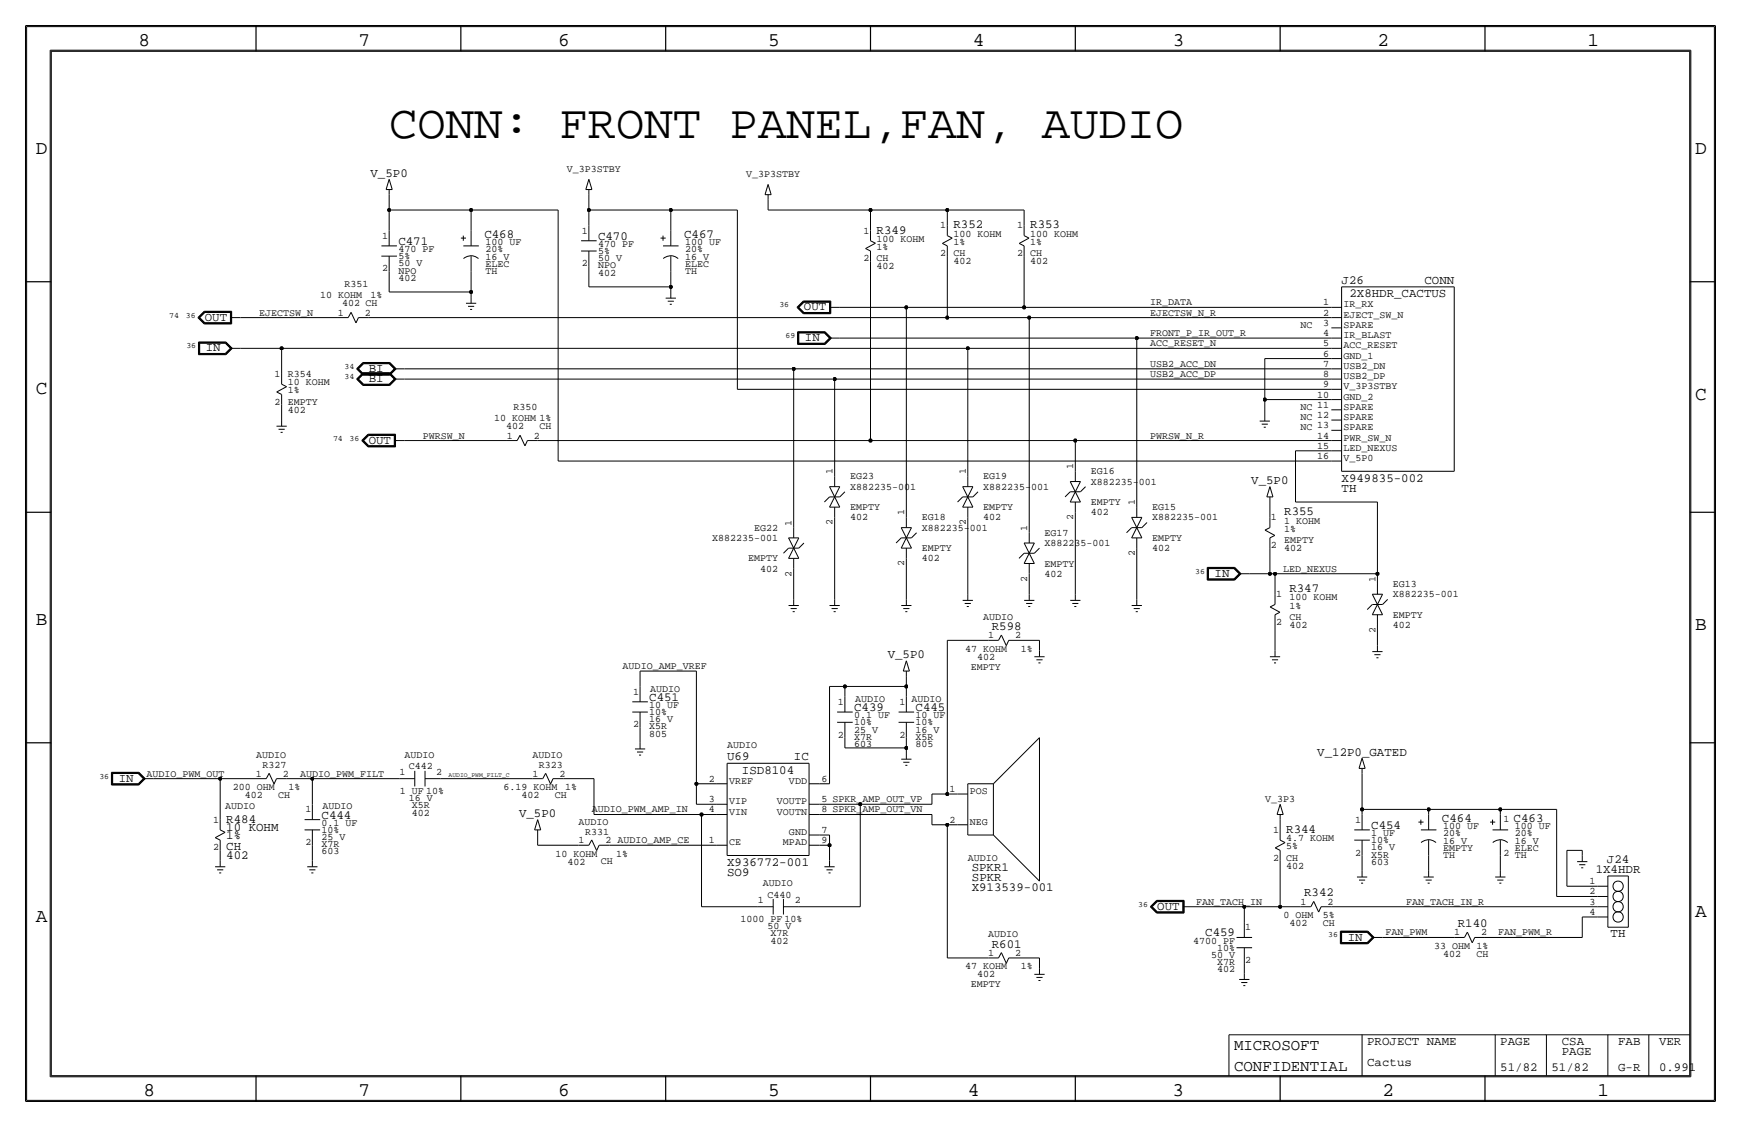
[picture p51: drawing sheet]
<svg xmlns="http://www.w3.org/2000/svg" width="432mm" height="279mm" viewBox="0 0 432 279" stroke-linecap="round" stroke-linejoin="round" font-family="sans-serif">
<defs><g id="words">
<text font-size="11.7" x="96.5" y="34.3">CONN: FRONT PANEL,FAN, AUDIO</text>
<g font-size="4.8">
<text x="34.3" y="11.4">8</text>
<text x="88.9" y="11.4">7</text>
<text x="138.5" y="11.4">6</text>
<text x="190.5" y="11.4">5</text>
<text x="241.3" y="11.4">4</text>
<text x="290.8" y="11.4">3</text>
<text x="341.6" y="11.4">2</text>
<text x="393.7" y="11.4">1</text>
<text x="8.9" y="38.1">D</text>
<text x="420.4" y="38.1">D</text>
<text x="8.9" y="97.8">C</text>
<text x="420.4" y="99.1">C</text>
<text x="8.9" y="154.9">B</text>
<text x="420.4" y="156.2">B</text>
<text x="420.4" y="227.3">A</text>
<text x="8.9" y="228.6">A</text>
<text x="35.6" y="271.8">8</text>
<text x="88.9" y="271.8">7</text>
<text x="138.4" y="271.8">6</text>
<text x="190.5" y="271.8">5</text>
<text x="240" y="271.8">4</text>
<text x="290.8" y="271.8">3</text>
<text x="342.9" y="271.8">2</text>
<text x="396.2" y="271.8">1</text>
</g>
<g font-size="3.9">
<text x="306.1" y="260.4">MICROSOFT</text>
<text x="306.1" y="265.4">CONFIDENTIAL</text>
</g>
<g font-size="3.1">
<text x="91.9" y="43.8">V_5P0</text>
<text x="120.1" y="59">C468</text>
<text x="148.3" y="59.4">C470</text>
<text x="169.7" y="59">C467</text>
<text x="217.4" y="57.9">R349</text>
<text x="236.5" y="56.6">R352</text>
<text x="255.5" y="56.6">R353</text>
<text x="98.8" y="60.7">C471</text>
<text x="332.7" y="70.4">J26</text>
<text x="353.3" y="70.4">CONN</text>
<text x="199.4" y="77">OUT</text>
<text x="334.7" y="73.7">2X8HDR_CACTUS</text>
<text x="50.8" y="79.5">OUT</text>
<text x="51.1" y="87.1">IN</text>
<text x="199.6" y="84.6">IN</text>
<text x="91.4" y="94.7">BI</text>
<text x="91.4" y="92.2">BI</text>
<text x="91.4" y="110">OUT</text>
<text x="310.3" y="120">V_5P0</text>
<text x="332.7" y="119.4">X949835-002</text>
<text x="332.7" y="121.9">TH</text>
<text x="318.5" y="127.8">R355</text>
<text x="301.2" y="143">IN</text>
<text x="319.8" y="146.8">R347</text>
<text x="246" y="156.2">R598</text>
<text x="220.2" y="163.2">V_5P0</text>
<text x="161" y="173.7">C451</text>
<text x="211.8" y="176.3">C439</text>
<text x="227.1" y="176.3">C445</text>
<text x="180.3" y="188.5">U69</text>
<text x="184" y="191.8">ISD8104</text>
<text x="196.9" y="188.5">IC</text>
<text x="326.7" y="187.3">V_12P0_GATED</text>
<text x="29.5" y="193.8">IN</text>
<text x="56.1" y="204">R484</text>
<text x="79.8" y="202.9">C444</text>
<text x="128.7" y="202.5">V_5P0</text>
<text x="357.6" y="203.8">C464</text>
<text x="375.4" y="203.8">C463</text>
<text x="56.1" y="206">10 KOHM</text>
<text x="56.1" y="208">1%</text>
<text x="319" y="206.5">R344</text>
<text x="340.1" y="205.5">C454</text>
<text x="56.1" y="210.8">CH</text>
<text x="56.1" y="212.9">402</text>
<text x="180.3" y="214.6">X936772-001</text>
<text x="241" y="215.9">SPKR1</text>
<text x="398.5" y="213.9">J24</text>
<text x="180.3" y="217.2">SO9</text>
<text x="241" y="221">X913539-001</text>
<text x="241" y="218.4">SPKR</text>
<text x="395.8" y="216.4">1X4HDR</text>
<text x="287" y="225.6">OUT</text>
<text x="323.5" y="222.3">R342</text>
<text x="298.9" y="232.2">C459</text>
<text x="334.3" y="233.2">IN</text>
<text x="361.6" y="229.9">R140</text>
<text x="399.5" y="232.4">TH</text>
<text x="246" y="235">R601</text>
<text x="339.1" y="259.1">PROJECT NAME</text>
<text x="372.1" y="259.1">PAGE</text>
<text x="387.4" y="259.1">CSA</text>
<text x="387.4" y="261.6">PAGE</text>
<text x="401.3" y="259.1">FAB</text>
<text x="411.5" y="259.1">VER</text>
<text x="339.1" y="264.2">Cactus</text>
<text x="372.1" y="265.4">51/82</text>
<text x="384.8" y="265.4">51/82</text>
<text x="401.3" y="265.4">G-R</text>
<text x="411.5" y="265.4">0.991</text>
</g>
<g font-size="2.5">
<text x="140.6" y="42.5">V_3P3STBY</text>
<text x="185.1" y="43.8">V_3P3STBY</text>
<text x="94.8" y="59.2">1</text>
<text x="144.3" y="57.9">1</text>
<text x="214.2" y="57.9">1</text>
<text x="217.4" y="59.9">100 KOHM</text>
<text x="233.2" y="56.6">1</text>
<text x="236.5" y="58.7">100 KOHM</text>
<text x="252.3" y="56.6">1</text>
<text x="255.5" y="58.7">100 KOHM</text>
<text x="98.8" y="64.3">5%</text>
<text x="98.8" y="62.5">470 PF</text>
<text x="120.4" y="64.4">16 V</text>
<text x="120.4" y="62.6">20%</text>
<text x="120.4" y="60.8">100 UF</text>
<text x="148.3" y="64.8">50 V</text>
<text x="148.3" y="63">5%</text>
<text x="148.3" y="61.2">470 PF</text>
<text x="169.9" y="64.4">16 V</text>
<text x="169.9" y="62.6">20%</text>
<text x="169.9" y="60.8">100 UF</text>
<text x="214.2" y="64.8">2</text>
<text x="217.4" y="64.8">CH</text>
<text x="217.4" y="62">1%</text>
<text x="233.2" y="63.5">2</text>
<text x="236.5" y="65.5">402</text>
<text x="236.5" y="60.7">1%</text>
<text x="236.5" y="63.5">CH</text>
<text x="252.3" y="63.5">2</text>
<text x="255.5" y="63.5">CH</text>
<text x="255.5" y="60.7">1%</text>
<text x="255.5" y="65.5">402</text>
<text x="85.4" y="71.1">R351</text>
<text x="94.8" y="67.3">2</text>
<text x="98.8" y="67.8">NPO</text>
<text x="98.8" y="66">50 V</text>
<text x="98.8" y="69.6">402</text>
<text x="120.4" y="67.9">TH</text>
<text x="120.4" y="66.1">ELEC</text>
<text x="144.3" y="66">2</text>
<text x="148.3" y="68.3">402</text>
<text x="148.3" y="66.5">NPO</text>
<text x="169.9" y="66.1">ELEC</text>
<text x="169.9" y="67.9">TH</text>
<text x="217.4" y="66.8">402</text>
<text x="79.4" y="73.9">10 KOHM</text>
<text x="84.9" y="75.9">402 CH</text>
<text x="91.9" y="73.9">1%</text>
<text x="285.2" y="75.7">IR_DATA</text>
<text x="328.2" y="75.7">1</text>
<text x="333.2" y="76.2">IR_RX</text>
<text x="64.3" y="78.2">EJECTSW_N</text>
<text x="83.8" y="78.2">1</text>
<text x="90.5" y="78.2">2</text>
<text x="285.2" y="78.2">EJECTSW_N_R</text>
<text x="285.2" y="83.3">FRONT_P_IR_OUT_R</text>
<text x="322.6" y="81.3">NC</text>
<text x="328.2" y="83.3">4</text>
<text x="328.2" y="80.8">3</text>
<text x="328.2" y="78.2">2</text>
<text x="333.2" y="81.3">SPARE</text>
<text x="333.2" y="78.7">EJECT_SW_N</text>
<text x="333.2" y="83.8">IR_BLAST</text>
<text x="285.2" y="85.9">ACC_RESET_N</text>
<text x="328.2" y="88.4">6</text>
<text x="328.2" y="85.8">5</text>
<text x="333.2" y="86.4">ACC_RESET</text>
<text x="333.2" y="88.9">GND_1</text>
<text x="68.1" y="93.5">1</text>
<text x="71.4" y="93.5">R354</text>
<text x="71.4" y="95.5">10 KOHM</text>
<text x="285.2" y="90.9">USB2_ACC_DN</text>
<text x="285.2" y="93.5">USB2_ACC_DP</text>
<text x="328.2" y="93.5">8</text>
<text x="328.2" y="90.9">7</text>
<text x="333.2" y="91.4">USB2_DN</text>
<text x="333.2" y="94">USB2_DP</text>
<text x="68.1" y="100.3">2</text>
<text x="71.4" y="100.3">EMPTY</text>
<text x="71.4" y="97.5">1%</text>
<text x="127.3" y="101.6">R350</text>
<text x="322.6" y="101.6">NC 11</text>
<text x="326.7" y="98.5">10</text>
<text x="328.2" y="96">9</text>
<text x="333.2" y="101.6">SPARE</text>
<text x="333.2" y="96.5">V_3P3STBY</text>
<text x="333.2" y="99.1">GND_2</text>
<text x="71.4" y="102.4">402</text>
<text x="122.6" y="104.4">10 KOHM 1%</text>
<text x="125.5" y="106.4">402</text>
<text x="133.8" y="106.3">CH</text>
<text x="322.6" y="104.1">NC 12</text>
<text x="322.6" y="106.7">NC 13</text>
<text x="333.2" y="106.7">SPARE</text>
<text x="333.2" y="104.1">SPARE</text>
<text x="104.9" y="108.7">PWRSW_N</text>
<text x="125.7" y="108.7">1</text>
<text x="132.4" y="108.7">2</text>
<text x="285.2" y="108.7">PWRSW_N_R</text>
<text x="326.7" y="113.8">16</text>
<text x="326.7" y="111.3">15</text>
<text x="326.7" y="108.7">14</text>
<text x="333.2" y="111.8">LED_NEXUS</text>
<text x="333.2" y="109.2">PWR_SW_N</text>
<text x="206.5" y="117.6" transform="rotate(-90 206.5 117.6)">1</text>
<text x="210.8" y="118.9">EG23</text>
<text x="239.5" y="117.6" transform="rotate(-90 239.5 117.6)">1</text>
<text x="243.8" y="118.9">EG19</text>
<text x="266.2" y="116.3" transform="rotate(-90 266.2 116.3)">1</text>
<text x="270.5" y="117.6">EG16</text>
<text x="333.2" y="114.3">V_5P0</text>
<text x="210.8" y="121.4">X882235-001</text>
<text x="243.8" y="121.4">X882235-001</text>
<text x="270.5" y="120.1">X882235-001</text>
<text x="270.5" y="125.2">EMPTY</text>
<text x="281.4" y="125.2" transform="rotate(-90 281.4 125.2)">1</text>
<text x="187.1" y="131.6">EG22</text>
<text x="196.3" y="130.3" transform="rotate(-90 196.3 130.3)">1</text>
<text x="206.5" y="130.3" transform="rotate(-90 206.5 130.3)">2</text>
<text x="210.8" y="126.5">EMPTY</text>
<text x="210.8" y="129">402</text>
<text x="224.3" y="127.8" transform="rotate(-90 224.3 127.8)">1</text>
<text x="228.6" y="129">EG18</text>
<text x="228.6" y="131.6">X882235-001</text>
<text x="239.5" y="130.3" transform="rotate(-90 239.5 130.3)">2</text>
<text x="243.8" y="129">402</text>
<text x="243.8" y="126.5">EMPTY</text>
<text x="254.8" y="131.6" transform="rotate(-90 254.8 131.6)">1</text>
<text x="266.2" y="129" transform="rotate(-90 266.2 129)">2</text>
<text x="270.5" y="127.8">402</text>
<text x="285.8" y="126.5">EG15</text>
<text x="285.8" y="129">X882235-001</text>
<text x="315.2" y="129">1</text>
<text x="318.5" y="129.8">1 KOHM</text>
<text x="318.5" y="131.8">1%</text>
<text x="176.7" y="134.1">X882235-001</text>
<text x="228.6" y="136.6">EMPTY</text>
<text x="259.1" y="132.8">EG17</text>
<text x="259.1" y="135.4">X882235-001</text>
<text x="281.4" y="137.9" transform="rotate(-90 281.4 137.9)">2</text>
<text x="285.8" y="136.6">402</text>
<text x="285.8" y="134.1">EMPTY</text>
<text x="315.2" y="135.9">2</text>
<text x="318.5" y="136.6">402</text>
<text x="318.5" y="134.6">EMPTY</text>
<text x="185.6" y="139.2">EMPTY</text>
<text x="188.6" y="141.7">402</text>
<text x="196.3" y="143" transform="rotate(-90 196.3 143)">2</text>
<text x="224.3" y="140.4" transform="rotate(-90 224.3 140.4)">2</text>
<text x="228.6" y="139.2">402</text>
<text x="259.1" y="143">402</text>
<text x="259.1" y="140.5">EMPTY</text>
<text x="318.3" y="141.7">LED_NEXUS</text>
<text x="254.8" y="144.2" transform="rotate(-90 254.8 144.2)">2</text>
<text x="316.5" y="148.1">1</text>
<text x="319.8" y="148.8">100 KOHM</text>
<text x="341.1" y="144.3" transform="rotate(-90 341.1 144.3)">1</text>
<text x="345.4" y="145.5">EG13</text>
<text x="345.4" y="148.1">X882235-001</text>
<text x="243.8" y="153.7">AUDIO</text>
<text x="316.5" y="154.9">2</text>
<text x="319.8" y="155.7">402</text>
<text x="319.8" y="153.7">CH</text>
<text x="319.8" y="150.9">1%</text>
<text x="345.4" y="155.7">402</text>
<text x="345.4" y="153.2">EMPTY</text>
<text x="239.4" y="161.5">47 KOHM</text>
<text x="245.1" y="158.2">1</text>
<text x="251.8" y="158.2">2</text>
<text x="253.2" y="161.5">1%</text>
<text x="341.1" y="156.9" transform="rotate(-90 341.1 156.9)">2</text>
<text x="154.4" y="165.9">AUDIO_AMP_VREF</text>
<text x="240.8" y="166">EMPTY</text>
<text x="242.4" y="163.6">402</text>
<text x="157" y="172.2">1</text>
<text x="161.3" y="171.5">AUDIO</text>
<text x="212.1" y="174">AUDIO</text>
<text x="226.1" y="174">AUDIO</text>
<text x="161" y="177.3">10%</text>
<text x="161" y="179.1">16 V</text>
<text x="161" y="175.5">10 UF</text>
<text x="207.8" y="174.8">1</text>
<text x="211.8" y="178.1">0.1 UF</text>
<text x="211.8" y="179.8">10%</text>
<text x="223.1" y="174.8">1</text>
<text x="227.1" y="179.8">10%</text>
<text x="227.1" y="178.1">10 UF</text>
<text x="157" y="180.3">2</text>
<text x="161" y="180.8">X5R</text>
<text x="161" y="182.6">805</text>
<text x="180.3" y="185.4">AUDIO</text>
<text x="207.8" y="182.9">2</text>
<text x="211.8" y="181.6">25 V</text>
<text x="211.8" y="183.4">X7R</text>
<text x="211.8" y="185.2">603</text>
<text x="223.1" y="182.9">2</text>
<text x="227.1" y="183.4">X5R</text>
<text x="227.1" y="185.2">805</text>
<text x="227.1" y="181.6">16 V</text>
<text x="63.5" y="188">AUDIO</text>
<text x="65.1" y="190.5">R327</text>
<text x="100.3" y="188">AUDIO</text>
<text x="101.4" y="190.8">C442</text>
<text x="132.1" y="188">AUDIO</text>
<text x="133.7" y="190.5">R323</text>
<text x="36.3" y="192.5">AUDIO_PWM_OUT</text>
<text x="57.8" y="195.8">200 OHM</text>
<text x="60.8" y="197.9">402</text>
<text x="63.5" y="192.5">1</text>
<text x="69" y="197.8">CH</text>
<text x="70.2" y="192.5">2</text>
<text x="71.6" y="195.8">1%</text>
<text x="74.4" y="192.5">AUDIO_PWM_FILT</text>
<text x="99.1" y="192">1</text>
<text x="99.2" y="196.8">1 UF 10%</text>
<text x="108.2" y="192">2</text>
<text x="124.9" y="195.8">6.19 KOHM</text>
<text x="129.3" y="197.9">402</text>
<text x="132.1" y="192.5">1</text>
<text x="137.6" y="197.8">CH</text>
<text x="138.7" y="192.5">2</text>
<text x="140.1" y="195.8">1%</text>
<text x="175.8" y="193.8">2</text>
<text x="180.8" y="194.3">VREF</text>
<text x="195.7" y="194.3">VDD</text>
<text x="203.7" y="193.8">6</text>
<text x="235.5" y="196.3">1</text>
<text x="240.5" y="196.9">POS</text>
<text x="52.9" y="204">1</text>
<text x="55.9" y="200.7">AUDIO</text>
<text x="75.7" y="201.4">1</text>
<text x="80" y="200.7">AUDIO</text>
<text x="101.4" y="198.6">16 V</text>
<text x="102.2" y="200.4">X5R</text>
<text x="102.2" y="202.2">402</text>
<text x="146.8" y="201.4">AUDIO_PWM_AMP_IN</text>
<text x="175.8" y="198.9">3</text>
<text x="175.8" y="201.4">4</text>
<text x="180.8" y="201.9">VIN</text>
<text x="180.8" y="199.4">VIP</text>
<text x="192.7" y="201.9">VOUTN</text>
<text x="192.7" y="199.4">VOUTP</text>
<text x="203.7" y="198.9">5 SPKR_AMP_OUT_VP</text>
<text x="203.7" y="201.4">8 SPKR_AMP_OUT_VN</text>
<text x="235.5" y="204">2</text>
<text x="313.8" y="198.7">V_3P3</text>
<text x="336.1" y="204">1</text>
<text x="372.9" y="203.7">1</text>
<text x="75.7" y="209.6">2</text>
<text x="79.8" y="206.5">10%</text>
<text x="79.8" y="208.3">25 V</text>
<text x="79.8" y="204.7">0.1 UF</text>
<text x="143.5" y="209">1</text>
<text x="143.5" y="204.5">AUDIO</text>
<text x="145.1" y="207">R331</text>
<text x="150.2" y="209">2 AUDIO_AMP_CE</text>
<text x="175.8" y="209">1</text>
<text x="180.8" y="209.6">CE</text>
<text x="194.2" y="209.6">MPAD</text>
<text x="195.7" y="207">GND</text>
<text x="203.7" y="209">9</text>
<text x="203.7" y="206.5">7</text>
<text x="240.5" y="204.5">NEG</text>
<text x="315.8" y="206.5">1</text>
<text x="319" y="208.5">4.7 KOHM</text>
<text x="340.1" y="209">10%</text>
<text x="340.1" y="207.3">1 UF</text>
<text x="357.9" y="205.6">100 UF</text>
<text x="357.9" y="209.1">16 V</text>
<text x="357.9" y="207.4">20%</text>
<text x="375.7" y="209.1">16 V</text>
<text x="375.7" y="205.6">100 UF</text>
<text x="375.7" y="207.4">20%</text>
<text x="52.9" y="210.8">2</text>
<text x="79.8" y="210.1">X7R</text>
<text x="79.8" y="211.8">603</text>
<text x="137.8" y="212.3">10 KOHM</text>
<text x="140.8" y="214.4">402</text>
<text x="149" y="214.3">CH</text>
<text x="152.8" y="212.3">1%</text>
<text x="240" y="213.4">AUDIO</text>
<text x="315.8" y="213.4">2</text>
<text x="319" y="210.6">5%</text>
<text x="319" y="215.4">402</text>
<text x="319" y="213.4">CH</text>
<text x="336.1" y="212.1">2</text>
<text x="340.1" y="212.6">X5R</text>
<text x="340.1" y="210.8">16 V</text>
<text x="340.1" y="214.4">603</text>
<text x="357.9" y="210.9">EMPTY</text>
<text x="357.9" y="212.7">TH</text>
<text x="372.9" y="212.1">2 TH</text>
<text x="375.7" y="210.9">ELEC</text>
<text x="189.2" y="219.7">AUDIO</text>
<text x="394.2" y="221.7">2</text>
<text x="394.2" y="219.2">1</text>
<text x="188" y="223.8">1</text>
<text x="190.3" y="222.5">C440</text>
<text x="197.1" y="223.8">2</text>
<text x="296.7" y="224.3">FAN_TACH_IN</text>
<text x="318.4" y="227.6">0 OHM</text>
<text x="322.6" y="224.3">1</text>
<text x="328.1" y="227.6">5%</text>
<text x="329.2" y="224.3">2</text>
<text x="348.7" y="224.3">FAN_TACH_IN_R</text>
<text x="394.2" y="226.8">4</text>
<text x="394.2" y="224.3">3</text>
<text x="183.6" y="228.6">1000 PF 10%</text>
<text x="190.3" y="230.4">50 V</text>
<text x="191.1" y="233.9">402</text>
<text x="191.1" y="232.2">X7R</text>
<text x="245.1" y="232.4">AUDIO</text>
<text x="295.9" y="233.9">4700 PF</text>
<text x="308.9" y="230.6">1</text>
<text x="319.8" y="229.6">402</text>
<text x="328.1" y="229.5">CH</text>
<text x="343.7" y="231.9">FAN_PWM</text>
<text x="360.7" y="231.9">1</text>
<text x="367.3" y="231.9">2</text>
<text x="371.6" y="231.9">FAN_PWM_R</text>
<text x="245.1" y="237">1</text>
<text x="251.8" y="237">2</text>
<text x="300.4" y="237.5">50 V</text>
<text x="301.9" y="235.7">10%</text>
<text x="301.9" y="239.3">X7R</text>
<text x="308.9" y="238.8">2</text>
<text x="355.7" y="235.2">33 OHM 1%</text>
<text x="357.9" y="237.2">402</text>
<text x="366.2" y="237.1">CH</text>
<text x="239.4" y="240.3">47 KOHM</text>
<text x="240.8" y="244.8">EMPTY</text>
<text x="242.4" y="242.3">402</text>
<text x="253.2" y="240.3">1%</text>
<text x="301.9" y="241">402</text>
</g>
<g font-size="2">
<text x="193.3" y="76.2">36</text>
<text x="42" y="78.7">74</text>
<text x="46.1" y="78.7">36</text>
<text x="194.8" y="83.8">69</text>
<text x="46.2" y="86.4">36</text>
<text x="85.4" y="94">34</text>
<text x="85.4" y="91.4">34</text>
<text x="82.6" y="109.2">74</text>
<text x="86.7" y="109.2">36</text>
<text x="296.4" y="142.2">36</text>
<text x="24.6" y="193">36</text>
<text x="282.3" y="224.8">36</text>
<text x="329.4" y="232.4">36</text>
</g>
<text font-size="1.6" x="111.3" y="192.5">AUDIO_PWM_FILT_C</text>
</g></defs>
<!-- layer: Nets -->
<g fill="none" stroke="#000" stroke-width=".25">
<path d="M96.5 52.1h20.3zM96.5 48.3v3.8zM96.5 52.1v5.1zM116.8 52.1h21.6zM116.8 52.1v5.1zM138.4 52.1v62.2zM146 52.1h20.4zM146 48.3v3.8zM146 52.1v3.8zM166.4 52.1h16.5zM166.4 52.1v5.1zM182.9 52.1v44.4z"/>
<path d="M190.5 52.1h25.4zM190.5 49.5v2.6zM215.9 52.1v5.1zM215.9 52.1h19zM234.9 52.1h19.1zM234.9 52.1v3.8zM254 52.1v3.8zM59.7 78.7h24.1zM91.4 78.7h143.5zM96.5 67.3v5.1zM96.5 72.4h20.3zM116.8 67.3v5.1z"/>
<path d="M116.8 72.4v1.3zM146 66v5.1zM146 71.1h20.4zM166.4 67.3v3.8zM166.4 71.1v1.3zM208.3 76.2h16.5zM215.9 64.8v44.4zM224.8 76.2h29.2zM224.8 76.2v52.1zM234.9 78.7h20.4zM234.9 63.5v15.2zM254 63.5v12.7z"/>
<path d="M254 76.2h76.2zM255.3 78.7v53.4zM255.3 78.7h74.9zM59.7 86.4h10.2zM69.9 86.4v6.3zM69.9 86.4h170.1zM100.3 94h106.7zM100.3 91.4h96.5zM182.9 96.5h147.3zM196.8 91.4v39.4zM196.8 91.4h133.4zM207 94v24.1z"/>
<path d="M207 94h123.2zM208.3 83.8h73.6zM240 86.4h90.2zM240 86.4v31.7zM281.9 83.8h48.3zM281.9 83.8v41.9zM313.7 88.9h16.5zM313.7 88.9v10.2zM313.7 99.1h16.5zM313.7 99.1v3.8zM69.8 100.3v3.8zM100.3 109.2h25.4z"/>
<path d="M133.3 109.2h82.6zM138.4 114.3h191.8zM215.9 109.2h50.8zM266.7 109.2v7.6zM266.7 109.2h63.5zM321.3 111.8v12.7zM321.3 111.8h8.9zM207 128.3v20.3zM224.8 138.4v10.2zM240 128.3v19zM266.7 127v20.3zM281.9 135.9v12.7z"/>
<path d="M315 124.5v3.8zM315 135.9v6.3zM321.3 124.5h20.3zM341.6 124.5v17.7zM196.8 141v7.6zM234.9 158.8h10.2zM234.9 158.8v38.1zM252.7 158.8h5.1zM255.3 142.2v5.1zM257.8 158.8v2.5zM309.9 142.2h5.1zM315 142.2h1.2z"/>
<path d="M316.2 154.9v6.4zM316.2 142.2h25.4zM316.2 142.2v5.1zM341.6 154.9v5.1zM341.6 142.2v2.6zM158.7 166.4v3.8zM158.7 166.4h14zM172.7 166.4v27.9zM205.7 170.2h3.9zM205.7 170.2v24.1zM209.5 170.2h15.3zM209.5 170.2v2.5z"/>
<path d="M224.8 167.6v2.6zM224.8 170.2v2.5zM38.1 193h16.5zM54.6 193h8.9zM54.6 193v10.2zM71.1 193h6.4zM77.5 193h21.6zM77.5 193v6.4zM109.2 193h22.9zM139.7 193h7.6zM147.3 193v8.9zM158.7 180.3v3.8z"/>
<path d="M172.7 194.3h5.1zM172.7 194.3v5.1zM172.7 199.4h5.1zM203.2 199.4h10.2zM203.2 194.3h2.5zM209.5 185.4h15.3zM209.5 182.9v2.5zM213.4 199.4v25.4zM213.4 199.4h17.7zM224.8 182.9v2.5zM224.8 185.4v1.3zM231.1 196.9v2.5z"/>
<path d="M231.1 196.9h3.9zM234.9 196.9h2.6zM337.8 191.8v8.9zM54.6 210.8v2.6zM77.5 209.5v3.9zM133.3 209.5h10.2zM133.3 207v2.6zM147.3 201.9h26.7zM151.1 209.5h26.7zM174 201.9h3.8zM174 201.9v22.9zM203.2 201.9h27.9z"/>
<path d="M203.2 209.5h2.5zM203.2 207h2.5zM205.7 207v2.5zM205.7 209.5v3.9zM231.1 201.9v2.6zM231.1 204.5h3.9zM234.9 204.5h2.6zM234.9 204.5v33zM317.5 203.2v2.5zM317.5 213.4v11.4zM337.8 212.1v3.8zM337.8 200.7v1.2z"/>
<path d="M337.8 200.7h16.5zM354.3 212.1v3.8zM354.3 200.7h17.8zM354.3 200.7v1.2zM372.1 212.1v3.8zM372.1 200.7h14zM372.1 200.7v1.2zM386.1 200.7v21.5zM388.6 219.7h7.6zM388.6 210.8v8.9zM388.6 210.8h3.8zM392.4 210.8v1.3z"/>
<path d="M174 224.8h14zM198.1 224.8h15.3zM234.9 237.5h10.2zM252.7 237.5h5.1zM257.8 237.5v2.5zM295.9 224.8h12.7zM308.6 238.8v2.5zM308.6 224.8h8.9zM308.6 224.8v3.8zM317.5 224.8h5.1zM330.2 224.8h66zM342.9 232.4h17.8z"/>
<path d="M368.3 232.4h24.1zM386.1 222.2h10.1zM392.4 227.3v5.1zM392.4 227.3h3.8z"/>
</g>
<g fill="#000" stroke="#000" stroke-width=".25">
<circle cx="96.5" cy="52.1" r=".41"/>
<circle cx="116.8" cy="52.1" r=".41"/>
<circle cx="146" cy="52.1" r=".41"/>
<circle cx="166.4" cy="52.1" r=".41"/>
<circle cx="215.9" cy="52.1" r=".41"/>
<circle cx="234.9" cy="52.1" r=".41"/>
<circle cx="116.8" cy="72.4" r=".41"/>
<circle cx="166.4" cy="71.1" r=".41"/>
<circle cx="224.8" cy="76.2" r=".41"/>
<circle cx="234.9" cy="78.7" r=".41"/>
<circle cx="254" cy="76.2" r=".41"/>
<circle cx="255.3" cy="78.7" r=".41"/>
<circle cx="69.8" cy="86.4" r=".41"/>
<circle cx="196.8" cy="91.4" r=".41"/>
<circle cx="207" cy="94" r=".41"/>
<circle cx="240" cy="86.4" r=".41"/>
<circle cx="281.9" cy="83.8" r=".41"/>
<circle cx="313.7" cy="99.1" r=".41"/>
<circle cx="215.9" cy="109.2" r=".41"/>
<circle cx="266.7" cy="109.2" r=".41"/>
<circle cx="315" cy="142.2" r=".41"/>
<circle cx="316.2" cy="142.2" r=".41"/>
<circle cx="341.6" cy="142.2" r=".41"/>
<circle cx="209.5" cy="170.2" r=".41"/>
<circle cx="224.8" cy="170.2" r=".41"/>
<circle cx="54.6" cy="193" r=".41"/>
<circle cx="77.5" cy="193" r=".41"/>
<circle cx="172.7" cy="194.3" r=".41"/>
<circle cx="213.4" cy="199.4" r=".41"/>
<circle cx="224.8" cy="185.4" r=".41"/>
<circle cx="234.9" cy="196.9" r=".41"/>
<circle cx="174" cy="201.9" r=".41"/>
<circle cx="205.7" cy="209.6" r=".41"/>
<circle cx="234.9" cy="204.5" r=".41"/>
<circle cx="337.8" cy="200.7" r=".41"/>
<circle cx="354.3" cy="200.7" r=".41"/>
<circle cx="372.1" cy="200.7" r=".41"/>
<circle cx="308.6" cy="224.8" r=".41"/>
<circle cx="317.5" cy="224.8" r=".41"/>
</g>
<!-- layer: Components -->
<g fill="none" stroke="#000" stroke-width=".25">
<path d="M95.8 47h1.5zM96.5 44.5l-.7 2.5zM96.5 57.1v3.9zM96.5 47v1.3zM96.5 44.4l.8 2.6zM114.3 59h1.3zM114.9 58.4v1.3zM116.8 57.2v3.8zM144.1 59.7h3.9zM145.3 47h1.5zM146 44.5l-.7 2.5zM146 55.9v3.8z"/>
<path d="M146 47v1.3zM146 44.4l.8 2.6zM163.8 59h1.3zM164.4 58.4v1.3zM166.4 57.2v3.8zM189.7 48.3h1.6zM190.5 45.7l-.8 2.6zM190.5 48.3v1.2zM190.5 45.7l.8 2.6zM215.9 57.2v2.5zM215.9 59.7l1.2 .6zM234.9 55.9v2.5z"/>
<path d="M234.9 58.4l1.3 .6zM254 55.9v2.5zM254 58.4l1.2 .6zM49.1 78.7l1.5 1.6zM49.1 78.7l1.5-1.5zM49.2 78.7l1.5-1.4zM49.2 78.7l1.5 1.5zM49.4 78.7l1.3-1.3zM49.4 78.7l1.3 1.4zM49.5 78.7l1.3-1.2zM49.5 78.7l1.3 1.3zM50.6 77.2h6.9z"/>
<path d="M50.7 77.3h6.7zM50.7 77.4h6.6zM50.8 77.5h6.3zM57.1 78.7h2.6zM57.1 77.5v2.5zM57.3 77.4v2.7zM57.4 77.3v2.9zM57.5 77.2v3.1zM83.8 78.7h2.6zM87.1 77.4l1.2 2.7zM87.1 77.4l-.7 1.3zM88.9 78.7h2.5z"/>
<path d="M88.9 78.7l-.6 1.4zM94.6 61h3.9zM94.6 63.5h3.9zM96.5 63.5v3.8zM114.9 61h3.9zM115 64.1a2.77 2.77 0 0 1 3.7 0M115.6 75.2h2.5zM116.1 75.9h1.5zM116.6 76.7h.5zM116.8 73.7v1.5zM116.8 63.5v3.8zM144.1 62.2h3.9z"/>
<path d="M146 62.2v3.8zM164.4 61h3.9zM164.5 64.1a2.77 2.77 0 0 1 3.7 0M165.1 73.9h2.5zM165.6 74.7h1.5zM166.1 75.4h.5zM166.4 63.5v3.8zM166.4 72.4v1.5zM197.7 76.2l1.5 1.6zM197.7 76.2l1.5-1.6zM197.8 76.2l1.5-1.5zM197.8 76.2l1.5 1.5z"/>
<path d="M198 76.2l1.3-1.4zM198 76.2l1.3 1.4zM198.1 76.2l1.3-1.3zM198.1 76.2l1.3 1.3zM199.2 74.6h6.8zM199.2 77.8h6.8zM199.3 74.7h6.6zM199.3 77.7h6.6zM199.3 74.8h6.5zM199.3 77.6h6.5zM199.4 74.9h6.3zM199.4 77.5h6.3z"/>
<path d="M205.7 74.9v2.6zM205.7 76.2h2.6zM205.8 74.8v2.8zM205.9 74.7v3zM206 74.6v3.2zM214.7 61.6l2.4-1.3zM214.7 61.6l1.2 .6zM215.9 62.2v2.6zM233.7 60.4l2.5-1.4zM233.7 60.4l1.3 .6zM234.9 61v2.5zM252.8 60.4l2.4-1.4z"/>
<path d="M252.8 60.4l1.2 .6zM254 61v2.5zM330.2 76.2h2.5zM330.2 78.7h2.5zM332.7 71.1h28zM332.7 71.1v45.7zM360.7 71.1v45.7zM49.2 84.8v3.1zM49.2 87.9h6.8zM49.2 84.8h6.8zM49.3 84.9h6.7zM49.3 84.9v2.9z"/>
<path d="M49.3 87.8h6.7zM49.4 85v2.7zM49.4 87.7h6.5zM49.4 85h6.5zM49.5 85.1h6.4zM49.5 85.1v2.5zM49.5 87.6h6.4zM50.6 80.3h6.9zM50.7 80.2h6.7zM50.7 80.1h6.6zM50.8 80h6.3zM55.9 87.6l1.2-1.2z"/>
<path d="M55.9 85.1l1.2 1.3zM55.9 87.7l1.4-1.3zM55.9 85l1.4 1.4zM56 84.9l1.5 1.5zM56 87.8l1.5-1.4zM56 87.9l1.6-1.5zM56 84.8l1.6 1.6zM57.1 86.4h2.6zM68.6 97.2l2.5-1.3zM68.6 97.2l1.3 .6zM69.8 92.7v2.5zM69.8 97.8v2.5z"/>
<path d="M69.8 95.2l1.3 .7zM88.4 94l1.6-1.6zM88.4 91.4l1.6-1.5zM88.4 94l1.6 1.6zM88.4 91.4l1.6 1.6zM88.6 94l1.5 1.5zM88.6 91.4l1.5 1.5zM88.6 94l1.5-1.5zM88.6 91.4l1.5-1.4zM88.7 94l1.4-1.4zM88.7 91.4l1.4-1.3zM88.7 94l1.4 1.4z"/>
<path d="M88.7 91.4l1.4 1.4zM88.9 94l1.3-1.3zM88.9 91.4l1.3-1.2zM88.9 94l1.3 1.2zM88.9 91.4l1.3 1.3zM90 95.6h6.7zM90 93h6.7zM90 92.4h6.7zM90 89.9h6.7zM90.1 95.5h6.5zM90.1 92.9h6.5zM90.1 92.5h6.5z"/>
<path d="M90.1 90h6.5zM90.1 95.4h6.5zM90.1 92.8h6.5zM90.1 92.6h6.5zM90.1 90.1h6.5zM90.2 95.2h6.3zM90.2 92.7h6.3zM90.2 90.2h6.3zM96.5 92.7l1.3 1.3zM96.5 90.2l1.3 1.2zM96.5 95.2l1.3-1.2zM96.5 92.7l1.3-1.3z"/>
<path d="M96.6 95.4l1.3-1.4zM96.6 92.8l1.3-1.4zM96.6 92.6l1.3 1.4zM96.6 90.1l1.3 1.3zM96.6 92.5l1.5 1.5zM96.6 90l1.5 1.4zM96.6 95.5l1.5-1.5zM96.6 92.9l1.5-1.5zM96.7 92.4l1.5 1.6zM96.7 89.9l1.5 1.5zM96.7 95.6l1.5-1.6zM96.7 93l1.5-1.6z"/>
<path d="M97.8 94h2.5zM97.8 91.4h2.5zM197.8 82.2v3.2zM197.8 85.4h6.8zM197.8 82.2h6.8zM197.9 82.3v3zM197.9 85.3h6.7zM197.9 82.3h6.7zM198 82.4v2.8zM198 85.2h6.5zM198 82.4h6.5zM198.1 82.5h6.4z"/>
<path d="M198.1 82.5v2.6zM198.1 85.1h6.4zM204.5 85.1l1.2-1.3zM204.5 82.5l1.2 1.3zM204.5 85.2l1.4-1.4zM204.5 82.4l1.4 1.4zM204.6 85.3l1.4-1.5zM204.6 82.3l1.4 1.5zM204.6 85.4l1.6-1.6zM204.6 82.2l1.6 1.6zM205.7 83.8h2.6zM330.2 81.3h2.5z"/>
<path d="M330.2 86.4h2.5zM330.2 83.8h2.5zM330.2 96.5h2.5zM330.2 91.4h2.5zM330.2 88.9h2.5zM330.2 94h2.5zM330.2 99.1h2.5zM68.6 105.7h2.5zM69.1 106.4h1.5zM69.6 107.2h.5zM69.8 104.1v1.6zM89.7 109.2l1.6-1.6z"/>
<path d="M89.7 109.2l1.6 1.6zM89.9 109.2l1.4-1.5zM89.9 109.2l1.4 1.5zM90 109.2l1.4-1.4zM90 109.2l1.4 1.4zM90.2 109.2l1.2 1.3zM90.2 109.2l1.2-1.2zM91.3 110.8h6.8zM91.3 107.6h6.8zM91.3 110.7h6.7zM91.3 107.7h6.7zM91.4 107.8h6.5z"/>
<path d="M91.4 110.6h6.5zM91.4 107.9h6.4zM91.4 110.5h6.4zM97.8 107.9v2.6zM97.8 109.2h2.5zM97.9 107.8v2.8zM98 107.7v3zM98.1 107.6v3.2zM125.7 109.2h2.6zM129 107.9l1.2 2.6zM129 107.9l-.7 1.3zM130.8 109.2l-.6 1.3z"/>
<path d="M130.8 109.2h2.5zM207 118.1v2.6zM240 118.1v2.6zM265.4 119.4h2.6zM265.4 119.4l2.6 5.1zM266.7 116.8v2.6zM268 119.4l-2.6 5.1zM312.4 104.4h2.6zM312.9 105.2h1.6zM313.4 105.9h.5zM313.7 102.9v1.5zM330.2 101.6h2.5z"/>
<path d="M330.2 106.7h2.5zM330.2 111.8h2.5zM330.2 104.1h2.5zM330.2 114.3h2.5zM330.2 109.2h2.5zM332.7 116.8h28zM195.6 133.3h2.5zM195.6 135.9h2.5zM195.6 135.9l-1.3 1.3zM195.6 138.4h2.5zM195.6 133.3l2.5 5.1zM196.8 130.8v2.6z"/>
<path d="M196.8 138.4v2.6zM198.1 135.9l1.3-1.3zM198.1 133.3l-2.5 5.1zM205.7 123.2h2.6zM205.7 123.2l-1.2 1.3zM205.7 125.7h2.6zM205.7 120.7l2.6 5zM205.7 120.7h2.6zM207 125.7v2.6zM208.3 120.6l-2.6 5.1zM208.3 123.2l1.3-1.3zM223.5 133.3h2.6z"/>
<path d="M223.5 133.3l-1.3 1.3zM223.5 135.9h2.6zM223.5 130.8l2.6 5.1zM223.5 130.8h2.6zM224.8 128.3v2.5zM224.8 135.9v2.5zM226.1 130.8l-2.6 5.1zM226.1 133.3l1.2-1.2zM238.8 123.2h2.5zM238.8 123.2l-1.3 1.3zM238.8 125.7h2.5zM238.8 120.7l2.5 5z"/>
<path d="M238.8 120.7h2.5zM240 125.7v2.6zM241.3 120.6l-2.5 5.1zM241.3 123.2l1.3-1.3zM254 137.2h2.5zM254 137.2l-1.3 1.2zM254 139.7h2.5zM254 134.6l2.5 5.1zM254 134.6h2.5zM255.3 132.1v2.5zM255.3 139.7v2.5zM256.5 134.6l-2.5 5.1z"/>
<path d="M256.5 137.2l1.3-1.3zM265.4 121.9h2.6zM265.4 121.9l-1.2 1.3zM265.4 124.5h2.6zM266.7 124.5v2.5zM269.2 120.7l-1.2 1.2zM280.7 130.8h2.5zM280.7 130.8l-1.3 1.3zM280.7 133.3h2.5zM280.7 128.3l2.5 5.1zM280.7 128.3h2.5zM281.9 125.7v2.6z"/>
<path d="M281.9 133.3v2.6zM283.2 128.3l-2.5 5zM284.5 129.5l-1.3 1.3zM313.7 131.4l1.3-.6zM313.7 131.4l2.5 1.3zM314.2 123.2h1.5zM315 133.4l1.2-.7zM315 128.3v2.5zM315 133.3v2.6zM315 123.2v1.3zM315 120.7l.7 2.5zM315 120.6l-.8 2.6z"/>
<path d="M195.6 150.1h2.5zM196.1 150.9h1.5zM196.6 151.6h.5zM196.8 148.6v1.5zM205.7 150.1h2.6zM206.2 150.9h1.6zM206.8 151.6h.5zM207 148.6v1.5zM223.5 150.1h2.6zM224 150.9h1.6zM224.5 151.6h.5zM224.8 148.6v1.5z"/>
<path d="M238.8 148.8h2.5zM239.3 149.6h1.5zM239.8 150.4h.5zM240 147.3v1.5zM245.1 158.8h2.6zM248.4 157.4l1.2 2.7zM248.4 157.4l-.7 1.4zM250.2 158.8l-.6 1.3zM250.2 158.8h2.5zM254 148.8h2.5zM254.5 149.6h1.5zM255 150.4h.5z"/>
<path d="M255.3 147.3v1.5zM265.4 148.8h2.6zM265.9 149.6h1.6zM266.4 150.4h.6zM266.7 147.3v1.5zM280.7 150.1h2.5zM281.2 150.9h1.5zM281.7 151.6h.5zM281.9 148.6v1.5zM299.4 140.7v3.1zM299.4 143.8h6.8zM299.4 140.7h6.8z"/>
<path d="M299.5 140.8v2.9zM299.5 143.7h6.7zM299.5 140.8h6.7zM299.6 140.9v2.7zM299.6 143.6h6.5zM299.6 140.9h6.5zM299.7 141h6.4zM299.7 141v2.5zM299.7 143.5h6.4zM306.1 141l1.2 1.2zM306.1 143.6l1.4-1.4zM306.1 140.9l1.4 1.3z"/>
<path d="M306.2 143.7l1.4-1.5zM306.2 140.8l1.4 1.4zM306.2 143.8l1.6-1.6zM306.2 140.7l1.6 1.5zM307.3 142.2l-1.2 1.3zM307.3 142.2h2.6zM315 150.5l2.4 1.3zM315 150.5l1.2-.6zM316.2 152.4l1.2-.6zM316.2 147.3v2.6zM316.2 152.4v2.5zM340.4 149.9h2.5z"/>
<path d="M340.4 149.9l-1.3 1.2zM340.4 152.4h2.5zM340.4 147.3l2.5 5.1zM340.4 147.3h2.5zM341.6 144.8v2.5zM341.6 152.4v2.5zM342.9 147.3l-2.5 5.1zM342.9 149.9l1.3-1.3zM156.8 174h3.9zM156.8 176.5h3.9zM158.8 170.2v3.8zM158.8 176.5v3.8z"/>
<path d="M207.6 176.5h3.9zM207.6 179.1h3.9zM209.6 172.7v3.8zM209.6 179.1v3.8zM222.9 176.5h3.8zM222.9 179.1h3.8zM224 166.4h1.6zM224.8 163.8l-.8 2.6zM224.8 166.4v1.2zM224.8 163.8l.8 2.6zM224.8 172.7v3.8zM224.8 179.1v3.8z"/>
<path d="M256.5 162.8h2.6zM257 163.6h1.6zM257.6 164.3h.5zM257.8 161.3v1.5zM315 162.8h2.5zM315.5 163.6h1.5zM316 164.3h.5zM316.2 161.3v1.5zM340.4 161.5h2.5zM340.9 162.3h1.5zM341.4 163.1h.5zM341.6 160v1.5z"/>
<path d="M27.6 191.5v3.1zM27.6 194.6h6.8zM27.6 191.5h6.8zM27.7 191.6v2.9zM27.7 194.5h6.7zM27.7 191.6h6.7zM27.8 191.7h6.5zM27.8 191.7v2.7zM27.8 194.4h6.5zM27.9 191.8h6.4zM27.9 191.8v2.5zM27.9 194.3h6.4z"/>
<path d="M34.3 191.8l1.3 1.2zM34.3 194.4l1.4-1.4zM34.3 191.7l1.4 1.3zM34.4 191.6l1.5 1.4zM34.4 194.5l1.5-1.5zM34.4 191.5l1.6 1.5zM35.6 193l-1.3 1.3zM35.6 193h2.5zM36 193l-1.6 1.6zM63.5 193h2.5zM66.8 191.7l-.8 1.3zM66.8 191.7l1.2 2.7z"/>
<path d="M68.6 193l-.6 1.4zM68.6 193h2.5zM77.5 199.4v3.8zM99.1 193h3.8zM102.9 191.1v3.9zM105.4 193h3.8zM105.4 191.1v3.9zM132.1 193h2.5zM135.3 191.7l1.3 2.7zM135.3 191.7l-.7 1.3zM137.2 193l-.6 1.4zM137.2 193h2.5z"/>
<path d="M157.5 185.7h2.5zM158 186.4h1.5zM158.5 187.2h.5zM158.8 184.2v1.5zM177.8 199.4h2.5zM177.8 194.3h2.5zM180.3 189.2h20.4zM180.3 189.2v22.9zM200.7 189.2v22.9zM200.7 194.3h2.5zM200.7 199.4h2.5zM223.5 188.2h2.6z"/>
<path d="M224 189h1.6zM224.5 189.7h.5zM224.8 186.7v1.5zM237.5 196.9h2.5zM240 194.3v12.7zM240 194.3h6.4zM246.4 194.3v12.7zM246.4 194.3l11.4-11.4zM257.8 182.9v35.5zM317.5 199.4l-.8 2.5zM317.5 199.4l.8 2.5zM337.1 190.5h1.5z"/>
<path d="M337.8 190.5v1.3zM337.8 188l.8 2.5zM337.8 188l-.7 2.5zM53.3 214.9h2.6zM53.4 207.7l1.2 .6zM53.4 207.7l2.4-1.4zM53.8 215.6h1.6zM54.4 216.4h.5zM54.6 213.4v1.5zM54.6 203.2v2.5zM54.6 208.3v2.5zM54.6 205.7l1.2 .6z"/>
<path d="M75.5 203.2h3.9zM75.5 205.7h3.9zM76.2 214.9h2.5zM76.7 215.6h1.5zM77.2 216.4h.5zM77.5 213.4v1.5zM77.5 205.7v3.9zM132.6 205.7h1.5zM133.4 203.2l-.8 2.5zM133.4 205.7v1.3zM133.4 203.2l.7 2.5zM143.5 209.6h2.6z"/>
<path d="M146.8 208.2l-.7 1.4zM146.8 208.2l1.2 2.7zM148.6 209.6l-.6 1.3zM148.6 209.6h2.5zM177.8 201.9h2.5zM177.8 209.6h2.5zM180.3 212.1h20.4zM200.7 209.6h2.5zM200.7 201.9h2.5zM200.7 207h2.5zM204.5 214.9h2.5zM205 215.6h1.5z"/>
<path d="M205.5 216.4h.5zM205.7 213.4v1.5zM237.5 204.5h2.5zM240 207h6.4zM246.4 207l11.4 11.4zM316.3 210.2l2.4-1.3zM316.3 210.2l1.2 .6zM316.7 201.9h1.6zM317.5 205.7v2.6zM317.5 210.8v2.6zM317.5 208.3l1.2 .6zM317.5 201.9v1.3z"/>
<path d="M335.9 205.7h3.9zM335.9 208.3h3.9zM336.5 217.4h2.6zM337.1 218.2h1.5zM337.6 218.9h.5zM337.8 215.9v1.5zM337.8 201.9v3.8zM337.8 208.3v3.8zM351.8 203.8h1.3zM352.4 203.2v1.3zM352.4 205.7h3.9zM352.5 208.9a2.77 2.77 0 0 1 3.7 0"/>
<path d="M353.1 217.4h2.5zM353.6 218.2h1.5zM354.1 218.9h.5zM354.3 215.9v1.5zM354.3 208.3v3.8zM354.3 201.9v3.8zM369.6 203.8h1.2zM370.2 205.7h3.8zM370.2 203.2v1.3zM370.2 208.9a2.77 2.77 0 0 1 3.7 0M370.8 217.4h2.6zM371.3 218.2h1.6z"/>
<path d="M371.9 218.9h.5zM372.1 208.3v3.8zM372.1 201.9v3.8zM372.1 215.9v1.5zM391.2 213.6h2.5zM391.7 214.4h1.5zM392.2 215.1h.5zM392.4 212.1v1.5zM396.2 219.7h2.6zM398.8 217.2h5.1zM398.8 217.2v12.7zM403.9 217.2v12.7z"/>
<path d="M188 224.8h3.8zM191.8 222.9v3.8zM194.3 224.8h3.8zM194.3 222.9v3.8zM245.1 237.5h2.6zM248.4 236.2l1.2 2.6zM248.4 236.2l-.7 1.3zM250.2 237.5l-.6 1.3zM250.2 237.5h2.5zM285.3 224.8l1.6-1.6zM285.3 224.8l1.6 1.6zM285.4 224.8l1.5-1.5z"/>
<path d="M285.4 224.8l1.5 1.5zM285.6 224.8l1.4-1.4zM285.6 224.8l1.4 1.4zM285.7 224.8l1.3 1.3zM286.9 226.4h6.8zM286.9 223.2h6.8zM286.9 223.3h6.7zM286.9 226.3h6.7zM287 223.4h6.5zM287 226.2h6.5zM287 223.5h6.4zM287 226.1h6.4z"/>
<path d="M287 223.5l-1.2 1.3zM293.4 223.5v2.6zM293.4 224.8h2.5zM293.5 223.4v2.8zM293.6 223.3v3zM293.7 223.2v3.2zM306.7 232.4h3.8zM306.7 235h3.8zM308.6 228.6v3.8zM308.6 235v3.8zM322.6 224.8h2.5zM325.8 223.5l1.3 2.6z"/>
<path d="M325.8 223.5l-.7 1.3zM327.7 224.8h2.5zM327.7 224.8l-.6 1.3zM332.4 230.8v3.2zM332.4 234h6.8zM332.4 230.8h6.8zM332.5 230.9v3zM332.5 233.9h6.7zM332.5 230.9h6.7zM332.6 231v2.8zM332.6 233.8h6.5zM332.6 231h6.5z"/>
<path d="M332.7 231.1h6.4zM332.7 231.1v2.6zM332.7 233.7h6.4zM339.1 231.1l1.3 1.3zM339.1 233.7l1.3-1.3zM339.1 233.8l1.4-1.4zM339.1 231l1.4 1.4zM339.2 230.9l1.5 1.5zM339.2 233.9l1.5-1.5zM339.2 230.8l1.6 1.6zM339.2 234l1.6-1.6zM340.4 232.4h2.5z"/>
<path d="M360.7 232.4h2.5zM363.9 231.1l1.3 2.6zM363.9 231.1l-.7 1.3zM365.8 232.4h2.5zM365.8 232.4l-.6 1.3zM396.2 224.8h2.6zM396.2 227.3h2.6zM396.2 222.3h2.6zM398.8 229.9h5.1zM256.5 241.6h2.6zM257 242.3h1.6zM257.6 243.1h.5z"/>
<path d="M257.8 240v1.6zM307.3 242.8h2.6zM307.8 243.6h1.6zM308.4 244.3h.5zM308.6 241.3v1.5z"/>
<circle cx="401.3" cy="219.7" r="1.28"/>
<circle cx="401.3" cy="224.8" r="1.28"/>
<circle cx="401.3" cy="222.3" r="1.28"/>
<circle cx="401.3" cy="227.3" r="1.28"/>
</g>
<!-- layer: Page Border and Title Block -->
<g fill="none" stroke="#000" stroke-width=".3">
<path d="M6.3 6.4v266.7zM6.4 6.4h419zM12.7 12.7h406.4zM12.7 12.7v254zM63.5 6.4v6.3zM114.3 6.4v6.3zM165.1 6.4v6.3zM215.9 6.3v6.4zM266.7 6.4v6.3zM317.5 6.4v6.3zM368.3 6.4v6.3zM419.1 12.7v254z"/>
<path d="M425.4 6.4v266.7zM6.3 69.8h6.4zM419.1 69.8h6.3zM6.3 127h6.4zM419.1 127h6.3zM6.3 184.2h6.4zM419.1 184.2h6.3zM6.4 273h419zM12.7 266.7h406.4zM63.5 266.7v6.4zM114.3 266.7v6.4zM165.1 266.7v6.4z"/>
<path d="M215.9 266.7v6.4zM266.7 266.7v6.4zM317.5 266.7v6.4zM368.3 266.7v6.4z"/>
</g>
<g fill="none" stroke="#000" stroke-width=".25">
<path d="M6.6 6.6h418.6zM6.6 6.6v266.2zM12.4 12.4h407zM12.4 12.4v254.6zM419.4 12.4v254.6zM425.2 6.6v266.2zM304.8 256.5v10.2zM304.8 256.5h114.3zM337.8 256.5v10.2zM370.8 256.5v10.2zM383.5 256.5v10.2zM398.8 256.5v10.2z"/>
<path d="M408.9 256.5v10.2zM6.6 272.8h418.6zM12.4 267h407z"/>
</g>
<use href="#words"/>
</svg>
